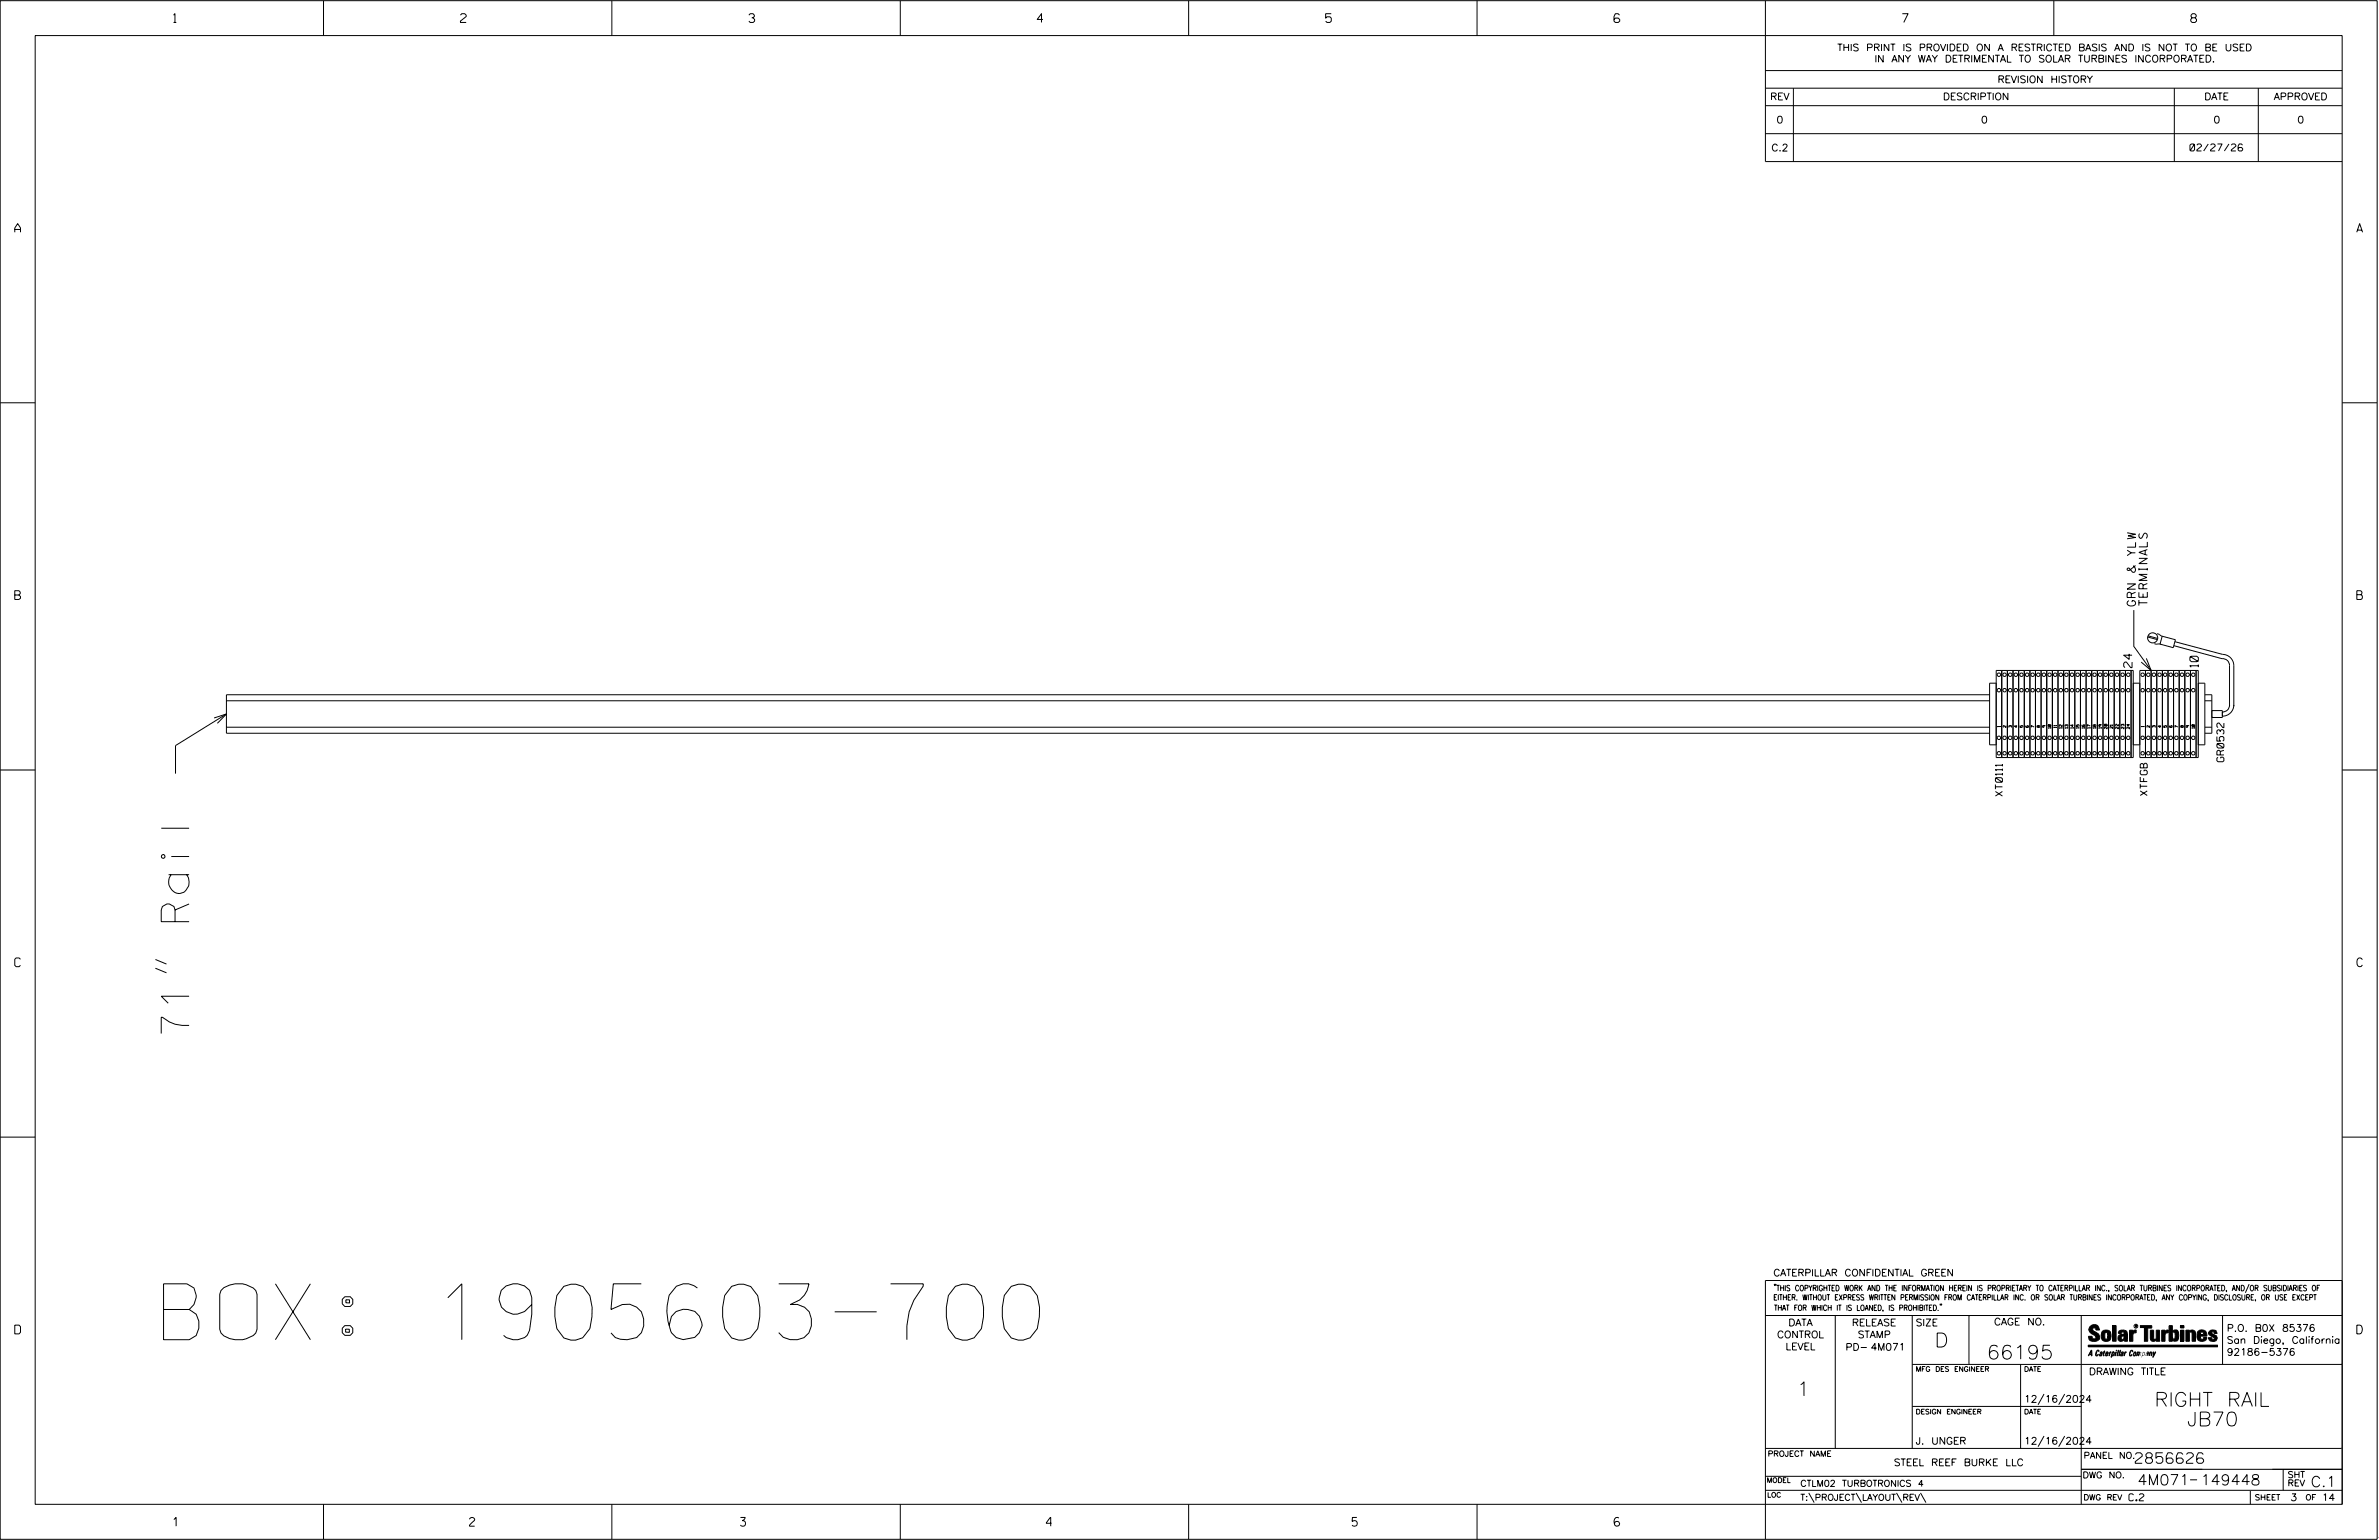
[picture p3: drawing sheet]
<svg xmlns="http://www.w3.org/2000/svg" width="864mm" height="559mm" viewBox="0 0 864 559" stroke-linecap="round" stroke-linejoin="round" font-family="sans-serif">
<defs><g id="words">
<text font-size="20.3" x="59.4" y="486.1">BOX: 1905603-700</text>
<text font-size="10.2" x="68.7" y="375" transform="rotate(-90 68.7 375)">71&quot; Rail</text>
<g font-size="5.1">
<text x="702.3" y="488.8">D</text>
<text x="721.2" y="493.2">66195</text>
<text x="652.2" y="506.5">1</text>
<text x="782.1" y="510.3">RIGHT RAIL</text>
<text x="793.9" y="517.4">JB70</text>
</g>
<g font-size="3.8">
<text x="775.1" y="531">2856626</text>
<text x="775.9" y="538.9">4M071</text>
<text x="798.8" y="538.9">149448</text>
<text x="838.8" y="539.5">C.1</text>
</g>
<g font-size="3.2">
<text x="63" y="8.2">1</text>
<text x="167.2" y="8.2">2</text>
<text x="271.8" y="8.2">3</text>
<text x="376.5" y="8.2">4</text>
<text x="481.2" y="8.2">5</text>
<text x="690.6" y="8.2">7</text>
<text x="795.3" y="8.2">8</text>
<text x="5.4" y="84.3">A</text>
<text x="855.5" y="84.3">A</text>
<text x="5.4" y="217.5">B</text>
<text x="855.6" y="217.5">B</text>
<text x="5.4" y="350.8">C</text>
<text x="855.6" y="350.8">C</text>
<text x="5.4" y="484">D</text>
<text x="855.6" y="484">D</text>
<text x="62.8" y="553.8">1</text>
<text x="170.4" y="553.8">2</text>
<text x="268.8" y="553.8">3</text>
<text x="379.8" y="553.8">4</text>
<text x="490.8" y="553.8">5</text>
<text x="585.9" y="553.8">6</text>
</g>
<g font-size="3">
<text x="775.2" y="219.9" transform="rotate(-90 775.2 219.9)">GRN &amp; YLW</text>
<text x="779.5" y="219.7" transform="rotate(-90 779.5 219.7)">TERMINALS</text>
<text x="774" y="242.2" transform="rotate(-90 774 242.2)">24</text>
<text x="798" y="242.1" transform="rotate(-90 798 242.1)">10</text>
</g>
<g font-size="2.5">
<text x="666.9" y="18.5">THIS PRINT IS PROVIDED ON A RESTRICTED BASIS AND IS NOT TO BE USED</text>
<text x="680.5" y="22.6">IN ANY WAY DETRIMENTAL TO SOLAR TURBINES INCORPORATED.</text>
<text x="725.1" y="30">REVISION HISTORY</text>
<text x="642.6" y="36.3">REV</text>
<text x="705.3" y="36.3">DESCRIPTION</text>
<text x="800.2" y="36.3">DATE</text>
<text x="825.4" y="36.3">APPROVED</text>
<text x="644.9" y="44.7">0</text>
<text x="719.1" y="44.7">0</text>
<text x="803.5" y="44.7">0</text>
<text x="834" y="44.7">0</text>
<text x="643" y="54.8">C.2</text>
<text x="795" y="54.8">02/27/26</text>
<text x="807.3" y="276.4" transform="rotate(-90 807.3 276.4)">GR0532</text>
<text x="726.9" y="288.8" transform="rotate(-90 726.9 288.8)">XT0111</text>
<text x="779.4" y="288.6" transform="rotate(-90 779.4 288.6)">XTFGB</text>
<text x="643.8" y="463">CATERPILLAR CONFIDENTIAL GREEN</text>
<text x="645.1" y="485.5">CONTROL</text>
<text x="649.2" y="481.1">DATA</text>
<text x="672.3" y="481.1">RELEASE</text>
<text x="674.4" y="485.5">STAMP</text>
<text x="695.4" y="481.1">SIZE</text>
<text x="723.8" y="480.8">CAGE NO.</text>
<text x="808.4" y="483.1">P.O. B0X 85376</text>
<text x="648.2" y="489.8">LEVEL</text>
<text x="669.9" y="490">PD- 4M071</text>
<text x="808.4" y="487.5">San Diego, California</text>
<text x="808.4" y="491.8">92186-5376</text>
<text x="758.3" y="498.9">DRAWING TITLE</text>
<text x="734.8" y="508.9">12/16/2024</text>
<text x="695.4" y="524.1">J. UNGER</text>
<text x="734.8" y="524.1">12/16/2024</text>
<text x="687.5" y="531.9">STEEL REEF BURKE LLC</text>
<text x="772.8" y="544.6">C.2</text>
<text x="831.4" y="544.6">3</text>
<text x="842.9" y="544.6">14</text>
</g>
<g font-size="2.3">
<text x="756.4" y="529.2">PANEL NO.</text>
<text x="653.5" y="539.4">CTLM02 TURBOTRONICS 4</text>
<text x="756" y="536.3">DWG NO.</text>
<text x="830.4" y="539.3">REV</text>
<text x="830.4" y="536.2">SHT</text>
<text x="653.5" y="544.5">T:\PROJECT\LAYOUT\REV\</text>
</g>
<g font-size="2">
<text x="643.8" y="468.4">&quot;THIS COPYRIGHTED WORK AND THE INFORMATION HEREIN IS PROPRIETARY TO CATERPILLAR INC., SOLAR TURBINES INCORPORATED, AND/OR SUBSIDIARIES OF</text>
<text x="643.8" y="471.8">EITHER. WITHOUT EXPRESS WRITTEN PERMISSION FROM CATERPILLAR INC. OR SOLAR TURBINES INCORPORATED, ANY COPYING, DISCLOSURE, OR USE EXCEPT</text>
<text x="644" y="475.6">THAT FOR WHICH IT IS LOANED, IS PROHIBITED.&quot;</text>
<text x="641.7" y="528.5">PROJECT NAME</text>
<text x="756.3" y="544.3">DWG REV</text>
<text x="818.5" y="544.3">SHEET</text>
<text x="836.9" y="544.3">OF</text>
</g>
<g font-size="1.8">
<text x="695.4" y="497.6">MFG DES ENGINEER</text>
<text x="734.8" y="497.6">DATE</text>
<text x="695.4" y="513.1">DESIGN ENGINEER</text>
<text x="734.8" y="513.1">DATE</text>
<text x="641.3" y="538">MODEL</text>
<text x="641.5" y="543.3">LOC</text>
</g>
<g font-size="1">
<text x="726.1" y="263.8" transform="rotate(-90 726.1 263.8)">1</text>
<text x="728.2" y="264" transform="rotate(-90 728.2 264)">2</text>
<text x="730.2" y="264" transform="rotate(-90 730.2 264)">3</text>
<text x="732.3" y="264" transform="rotate(-90 732.3 264)">4</text>
<text x="734.3" y="264" transform="rotate(-90 734.3 264)">5</text>
<text x="738.4" y="264" transform="rotate(-90 738.4 264)">7</text>
<text x="740.4" y="264" transform="rotate(-90 740.4 264)">8</text>
<text x="742.5" y="264" transform="rotate(-90 742.5 264)">9</text>
<text x="778.3" y="263.8" transform="rotate(-90 778.3 263.8)">1</text>
<text x="780.4" y="264" transform="rotate(-90 780.4 264)">2</text>
<text x="782.4" y="264" transform="rotate(-90 782.4 264)">3</text>
<text x="784.4" y="264" transform="rotate(-90 784.4 264)">4</text>
<text x="786.5" y="264" transform="rotate(-90 786.5 264)">5</text>
<text x="788.5" y="264" transform="rotate(-90 788.5 264)">6</text>
<text x="790.6" y="264" transform="rotate(-90 790.6 264)">7</text>
<text x="792.6" y="264" transform="rotate(-90 792.6 264)">8</text>
<text x="794.6" y="264" transform="rotate(-90 794.6 264)">9</text>
<text x="744.5" y="264.3" transform="rotate(-90 744.5 264.3)">10</text>
<text x="746.6" y="264.1" transform="rotate(-90 746.6 264.1)">11</text>
<text x="748.6" y="264.3" transform="rotate(-90 748.6 264.3)">12</text>
<text x="750.6" y="264.3" transform="rotate(-90 750.6 264.3)">13</text>
<text x="752.7" y="264.3" transform="rotate(-90 752.7 264.3)">14</text>
<text x="754.7" y="264.3" transform="rotate(-90 754.7 264.3)">15</text>
<text x="756.8" y="264.3" transform="rotate(-90 756.8 264.3)">16</text>
<text x="758.8" y="264.3" transform="rotate(-90 758.8 264.3)">17</text>
<text x="760.8" y="264.3" transform="rotate(-90 760.8 264.3)">18</text>
<text x="762.9" y="264.3" transform="rotate(-90 762.9 264.3)">19</text>
<text x="764.9" y="264.5" transform="rotate(-90 764.9 264.5)">20</text>
<text x="767" y="264.3" transform="rotate(-90 767 264.3)">21</text>
<text x="769" y="264.5" transform="rotate(-90 769 264.5)">22</text>
<text x="771" y="264.5" transform="rotate(-90 771 264.5)">23</text>
<text x="773.1" y="264.5" transform="rotate(-90 773.1 264.5)">24</text>
<text x="796.7" y="264.3" transform="rotate(-90 796.7 264.3)">10</text>
</g>
<text font-size=".9" x="775.1" y="481.7">R</text>
</g></defs>
<g fill="none" stroke="#000" stroke-width=".36">
<path d="M.1 .2h862.8v558.4h-862.8zM12.8 12.9h837.4v533h-837.4zM117.4 .2v12.7M222.1 .2v12.7M326.8 .2v12.7M431.5 .2v12.7M536.2 .2v12.7M587.9 5.5l-.5-.5h-1l-.5 1v1.7l.5 .4h1l.6-.4v-.6l-.6-.5h-1l-.5 .5M640.9 .2v58.4h209.3M745.6 .2v12.7M640.9 25.6h209.3M640.9 32h209.3"/>
<path d="M640.9 38.3h209.3M651 32v26.6M789.3 32v26.6M819.8 32v26.6M640.9 48.5h209.3M.1 146.2h12.7M850.2 146.2h12.7M774.6 221.4v13.1l6.3 8.8v31.6M779.1 238.9l1.8 4.4-3.6-3.1M779.6 231.1l3.5 1M779.8 230.7l3.4 1M782 233.6l2.3 .2"/>
<path d="M783 229.9l2.1 1M784.9 230.9l4.8 1.2-.8 2.9-4.8-1.3zM789.1 234.3l17.5 4.7a2.49 2.49 0 0 1 2.7 2.5v14.8M789.5 232.8l17.3 4.7a4.1 4.1 0 0 1 4.1 4v14.8M82.2 254.3h640M82.2 259.1l-18.5 11.4v10.2M722.2 252.1h-640v14h640M724.6 243.3h49.8v31.6h-49.8zM724.6 247.9h-2.4v22.4h2.4M726.7 243.3v31.6M728.7 243.3v31.6M730.7 243.3v31.6"/>
<path d="M732.8 243.3v31.6M734.8 243.3v31.6M736.9 243.3v31.6M738.9 243.3v31.6M740.9 243.3v31.6M743 243.3v31.6M745 243.3v31.6M747.1 243.3v31.6M749.1 243.3v31.6M751.2 243.3v31.6M753.2 243.3v31.6M755.2 243.3v31.6"/>
<path d="M757.3 243.3v31.6M759.3 243.3v31.6M761.4 243.3v31.6M763.4 243.3v31.6M765.4 243.3v31.6M767.5 243.3v31.6M769.5 243.3v31.6M771.6 243.3v31.6M773.6 243.3v31.6M774.4 247.9h2.4M776.8 243.3h21.2v31.6h-21.2zM778.8 243.3v31.6"/>
<path d="M782.9 243.3v31.6M785 243.3v31.6M787 243.3v31.6M789 243.3v31.6M791.1 243.3v31.6M793.1 243.3v31.6M795.2 243.3v31.6M797.2 243.3v31.6M798 247.9h2.4v22.4h-2.4M800.4 252.1h2.5v14h-2.5M800.4 254.3h2.5M802.9 257.8h3.8v2.6l-3.8-.1"/>
<path d="M809.3 255.8a2.48 2.48 0 0 1-2.6 2.5M810.9 255.8a4.1 4.1 0 0 1-4.2 4.1M.1 279.4h12.7M77.7 260.5l4.5-1.4-3.3 3.4M82.2 263.9h640M735.5 263.3l-.2 .5 .3 .1h.6l.2-.4h-.6l.2 .4M774.4 270.3h2.4M800.4 263.9h2.5M850.2 279.4h12.7M56.4 351.3l4 1.7M56.4 348.2l4 1.6M.1 412.6h12.7"/>
<path d="M850.2 412.6h12.7M640.9 477.3h209.3M644.2 466.1l-.1 .4M644.7 466.1l-.2 .4M666.2 477.3v48.3M694.2 477.3v48.3M704.4 473.3l-.1 .4M704.8 473.3l-.1 .4M714.8 477.3v17.8M755.5 477.3v68.6M806.8 477.3v17.8M816.5 466l-1.4 3.1"/>
<path d="M850.2 464.6h-209.3v94M850.2 464.8v81.1M694.2 495.1h156M733.5 495.1v30.5M758.6 481.4a2.02 2.02 0 0 1 3.1-.1l.5 1.3h-1.3l-.2-.6-.4-.2-.6 .1-.1 .4 .4 .7a2.46 2.46 0 0 1 2.2 2.9 2.83 2.83 0 0 1-3.8 .3l-.3-1.3h1.3l.2 .7 .6 .3 .5-.2 .2-.5-.4-.6-1.9-1.2-.4-.9zM759.2 491.3h-.7l.7-1.2v1.9h.2l-.1-2.1-1.3 2.1 .5-.5h.7M761.3 490l.3-.2 .4 .3-.1 .3-.3-.4-.4 .3-.3 1.6h.4l.4-.5-.3 .6-.4 .1-.3-.4zM762.6 490.6l.5-.1-.1 1.4h-.9a.74 .74 0 0 1 .9-.8l-.3 .7-.5 .1 .2-.5 .6-.2v-.5l-.7 .2zM763 483.2a2.17 2.17 0 0 1 3.1 0l.3 1.4-.3 1.5a2.17 2.17 0 0 1-3.1 0l-.3-1.5zM763.6 490.5l.4-.4 .2 .6h-.3l-.3 .9 .2 .4-.3-.1zM764.1 483.7l.5-.4 .4 .3v2.2l-.4 .2-.5-.2zM764.6 491.1l.6 .2v-.7l-.4-.1-.4 .6-.1 .8h.6"/>
<path d="M764.6 491.1l-.1 .8h.4M764.6 482.6v.8M764.8 490.7l.4 .1v.3h-.6zM765 491.5l-.1 .4zM766 490.5l-.5 1.5zM766 490.8l.4-.3-.4 .4M766.9 481h1.3v5.7h-1.3zM767 490.8l.5 .1-.3 .8-.4 .2zM767.3 490.5h-.5l-.5 2M767.3 490.5a.8 .8 0 0 1 .2 1 .8 .8 0 0 1-.9 .4l-.1 .6M767.3 490.5l-.1 .2M768.1 490.5l-.4 1.5z"/>
<path d="M768.2 489.9h.3l-.1 .2h-.2zM769 489.9l-.5 2.1zM769.7 489.9l-.6 2.1zM770.1 491.4l.5-.3-.5 .8zM770.4 491.9h.1M770.6 491.1l.1-.4-.7 .2 .1-.3 .6-.1 .2 .3-.5 1.1M770.6 491.1a.74 .74 0 0 0-.8 .8h.6M771 484.8h-.7l-.3 .6 .4 .7 .5-.3 .1-2.4h-.8l-.1 .4h-1.2a1.71 1.71 0 0 1 1.8-1.3 1.71 1.71 0 0 1 1.6 1.4v2.8h-1.1l-.1-.6M771 484.2l-1.5 .1a1.41 1.41 0 0 0 0 2.4l.5 .1 1.1-.7M771.2 486.1h-.1M771.4 490.5l.1 .3 .4-.3-.9 1.5zM771.5 490.8h.1"/>
<path d="M773 482.7h1.2v.5l.5-.5 .7-.1v1h-.6l-.5 .4-.1 2.7h-1.2zM773.3 490.3l.6-.4 .4 .2-.1 .4-.3-.4a1.28 1.28 0 0 0-.5 1.8l.6-.4-.1 .4-.8 .1zM774.7 490.8l.5-.3a.88 .88 0 0 1 .2 .9 .88 .88 0 0 1-.7 .7l-.2-.2zM774.8 490.9h.5l-.3 1h-.3l-.2-.2zM775.2 490.5l-.1 .2M776.8 481h4.3v.9h-1.5v4.8h-1.3M776.8 490.6l-.8 .2v-.3l-.4 1.5 .8-1.3v1.3l.3-1.2M779.3 491.1h.4M779.6 490.5h.3l-.3 1.4M779.6 490.7h.2l-.1 .4M779.7 491.1l-.1 .4M779.7 491.1l-.4 .2"/>
<path d="M780.1 492l.4-1.5 .1 .3 .3-.3 .3 .2-.3 1.3v-1.3l-.7 1.3M780.6 482.7h1.2v2.7l.1 .4 .4 .3 .4-.7v-2.7h1.2l.1 4h-1.3v-.5l-1.1 .6-.7-.3-.3-.7zM781.6 492.5l1-2-.8 1.3-.2-1.3-.2 2M784.7 482.7h1.2v.5l.5-.5 .7-.1v1h-.5l-.6 .4-.1 2.7h-1.2zM787.4 481h1.2v2a1.4 1.4 0 0 1 2.2 .2l.1 1.4-.4 1.9-1.5 .1-.4-.5v-1l.5 .9 .5-.3v-2.1l-.5-.4-.5 .7v2.8h-1.2zM791.5 482.7h1.3v4h-1.3zM791.5 481h1.3v.9h-1.3zM793.5 482.7h1.3v.4l.7-.5 1.1 .2 .4 .6v3.3h-1.2l-.3-3.4-.7 .2v3.2h-1.3zM794.8 483.1h.1M797.7 483.2a1.92 1.92 0 0 1 2.4-.5 1.92 1.92 0 0 1 1 2.1h-2.3v.8l.6 .5 .5-.3v-.5h1.2a1.83 1.83 0 0 1-2.1 1.4 1.83 1.83 0 0 1-1.5-2.1zM798.8 484.2v.6M799.1 483.4h.6l.2 .8h-1.1z"/>
<path d="M804.6 482.9a1.84 1.84 0 0 0-2.9 .8 3.3 3.3 0 0 0 2.2 1.9l-.5 .5-.4-.3-.1-.4h-1.2l.1 .6a1.92 1.92 0 0 0 2.9 .4M804.9 483.8h-1.2l-.2-.6-.5 .1-.1 .3 .1 .3 1.8 .9M805.1 488.1h-47.1v.6h47.1M694.2 510.3h61.3M742 505.8l-2.2 3.9M749.5 505.8l-2.2 3.9M640.9 525.6h209.2M640.9 535.7h114.6M742 521.1l-2.2 3.8M749.5 521.1l-2.2 3.8M755.5 533.2h94.7M795 537h2.6"/>
<path d="M828.8 533.2v7.6M117.4 545.9v12.7M222.1 545.9v12.7M326.8 545.9v12.7M431.5 545.9v12.7M536.2 545.9v12.7M640.9 540.8h209.3M656.6 541.7l2 3.5M673.8 541.7l1.9 3.5M688.4 541.7l2 3.5M697.2 541.7l1.9 3.5M816.9 541v4.9"/>
<path d="M863.5 558h.1"/>
<circle cx="781.4" cy="231.4" r="1.83"/>
<circle cx="725.6" cy="250.4" r=".64"/>
<circle cx="725.6" cy="244.8" r=".64"/>
<circle cx="727.7" cy="250.4" r=".64"/>
<circle cx="727.7" cy="244.8" r=".64"/>
<circle cx="729.7" cy="250.4" r=".64"/>
<circle cx="729.7" cy="244.8" r=".64"/>
<circle cx="731.8" cy="250.4" r=".64"/>
<circle cx="731.8" cy="244.8" r=".64"/>
<circle cx="733.8" cy="250.4" r=".64"/>
<circle cx="733.8" cy="244.8" r=".64"/>
<circle cx="735.9" cy="250.4" r=".64"/>
<circle cx="735.9" cy="244.8" r=".64"/>
<circle cx="737.9" cy="250.4" r=".64"/>
<circle cx="737.9" cy="244.8" r=".64"/>
<circle cx="739.9" cy="250.4" r=".64"/>
<circle cx="739.9" cy="244.8" r=".64"/>
<circle cx="742" cy="250.4" r=".64"/>
<circle cx="742" cy="244.8" r=".64"/>
<circle cx="744" cy="250.4" r=".64"/>
<circle cx="744" cy="244.8" r=".64"/>
<circle cx="746.1" cy="250.4" r=".64"/>
<circle cx="746.1" cy="244.8" r=".64"/>
<circle cx="748.1" cy="250.4" r=".64"/>
<circle cx="748.1" cy="244.8" r=".64"/>
<circle cx="750.1" cy="250.4" r=".63"/>
<circle cx="750.1" cy="244.8" r=".63"/>
<circle cx="752.2" cy="250.4" r=".64"/>
<circle cx="752.2" cy="244.8" r=".64"/>
<circle cx="754.2" cy="250.4" r=".64"/>
<circle cx="754.2" cy="244.8" r=".64"/>
<circle cx="756.2" cy="250.4" r=".64"/>
<circle cx="756.2" cy="244.8" r=".64"/>
<circle cx="758.3" cy="250.4" r=".64"/>
<circle cx="758.3" cy="244.8" r=".64"/>
<circle cx="760.3" cy="250.4" r=".64"/>
<circle cx="760.3" cy="244.8" r=".64"/>
<circle cx="762.4" cy="250.4" r=".63"/>
<circle cx="762.4" cy="244.8" r=".63"/>
<circle cx="764.4" cy="250.4" r=".64"/>
<circle cx="764.4" cy="244.8" r=".64"/>
<circle cx="766.4" cy="250.4" r=".64"/>
<circle cx="766.4" cy="244.8" r=".64"/>
<circle cx="768.5" cy="250.4" r=".64"/>
<circle cx="768.5" cy="244.8" r=".64"/>
<circle cx="770.5" cy="250.4" r=".64"/>
<circle cx="770.5" cy="244.8" r=".64"/>
<circle cx="772.6" cy="250.4" r=".64"/>
<circle cx="772.6" cy="244.8" r=".64"/>
<circle cx="777.8" cy="250.4" r=".64"/>
<circle cx="777.8" cy="244.8" r=".64"/>
<circle cx="779.9" cy="250.4" r=".64"/>
<circle cx="779.9" cy="244.8" r=".64"/>
<circle cx="781.9" cy="250.4" r=".64"/>
<circle cx="781.9" cy="244.8" r=".64"/>
<circle cx="783.9" cy="250.4" r=".64"/>
<circle cx="783.9" cy="244.8" r=".64"/>
<circle cx="786" cy="250.4" r=".63"/>
<circle cx="786" cy="244.8" r=".63"/>
<circle cx="788" cy="250.4" r=".64"/>
<circle cx="788" cy="244.8" r=".64"/>
<circle cx="790" cy="250.4" r=".64"/>
<circle cx="790" cy="244.8" r=".64"/>
<circle cx="792.1" cy="250.4" r=".64"/>
<circle cx="792.1" cy="244.8" r=".64"/>
<circle cx="794.1" cy="250.4" r=".64"/>
<circle cx="794.1" cy="244.8" r=".64"/>
<circle cx="796.2" cy="250.4" r=".64"/>
<circle cx="796.2" cy="244.8" r=".64"/>
<circle cx="725.6" cy="273.3" r=".64"/>
<circle cx="725.6" cy="267.7" r=".64"/>
<circle cx="727.7" cy="267.7" r=".64"/>
<circle cx="727.7" cy="273.3" r=".64"/>
<circle cx="729.7" cy="267.7" r=".64"/>
<circle cx="729.7" cy="273.3" r=".64"/>
<circle cx="731.8" cy="267.7" r=".64"/>
<circle cx="731.8" cy="273.3" r=".64"/>
<circle cx="733.8" cy="273.3" r=".64"/>
<circle cx="733.8" cy="267.7" r=".64"/>
<circle cx="735.9" cy="267.7" r=".64"/>
<circle cx="735.9" cy="273.3" r=".64"/>
<circle cx="737.9" cy="267.7" r=".64"/>
<circle cx="737.9" cy="273.3" r=".64"/>
<circle cx="739.9" cy="267.7" r=".64"/>
<circle cx="739.9" cy="273.3" r=".64"/>
<circle cx="742" cy="267.7" r=".64"/>
<circle cx="742" cy="273.3" r=".64"/>
<circle cx="744" cy="273.3" r=".64"/>
<circle cx="744" cy="267.7" r=".64"/>
<circle cx="746.1" cy="267.7" r=".64"/>
<circle cx="746.1" cy="273.3" r=".64"/>
<circle cx="748.1" cy="273.3" r=".64"/>
<circle cx="748.1" cy="267.7" r=".64"/>
<circle cx="750.1" cy="273.3" r=".63"/>
<circle cx="750.1" cy="267.7" r=".63"/>
<circle cx="752.2" cy="267.7" r=".64"/>
<circle cx="752.2" cy="273.3" r=".64"/>
<circle cx="754.2" cy="267.7" r=".64"/>
<circle cx="754.2" cy="273.3" r=".64"/>
<circle cx="756.2" cy="267.7" r=".64"/>
<circle cx="756.2" cy="273.3" r=".64"/>
<circle cx="758.3" cy="267.7" r=".64"/>
<circle cx="758.3" cy="273.3" r=".64"/>
<circle cx="760.3" cy="267.7" r=".64"/>
<circle cx="760.3" cy="273.3" r=".64"/>
<circle cx="762.4" cy="267.7" r=".63"/>
<circle cx="762.4" cy="273.3" r=".63"/>
<circle cx="764.4" cy="273.3" r=".64"/>
<circle cx="764.4" cy="267.7" r=".64"/>
<circle cx="766.4" cy="267.7" r=".64"/>
<circle cx="766.4" cy="273.3" r=".64"/>
<circle cx="768.5" cy="267.7" r=".64"/>
<circle cx="768.5" cy="273.3" r=".64"/>
<circle cx="770.5" cy="267.7" r=".64"/>
<circle cx="770.5" cy="273.3" r=".64"/>
<circle cx="772.6" cy="273.3" r=".64"/>
<circle cx="772.6" cy="267.7" r=".64"/>
<circle cx="777.8" cy="267.7" r=".64"/>
<circle cx="777.8" cy="273.3" r=".64"/>
<circle cx="779.9" cy="273.3" r=".64"/>
<circle cx="779.9" cy="267.7" r=".64"/>
<circle cx="781.9" cy="273.3" r=".64"/>
<circle cx="781.9" cy="267.7" r=".64"/>
<circle cx="783.9" cy="267.7" r=".64"/>
<circle cx="783.9" cy="273.3" r=".64"/>
<circle cx="786" cy="267.7" r=".63"/>
<circle cx="786" cy="273.3" r=".63"/>
<circle cx="788" cy="267.7" r=".64"/>
<circle cx="788" cy="273.3" r=".64"/>
<circle cx="790" cy="267.7" r=".64"/>
<circle cx="790" cy="273.3" r=".64"/>
<circle cx="792.1" cy="267.7" r=".64"/>
<circle cx="792.1" cy="273.3" r=".64"/>
<circle cx="794.1" cy="267.7" r=".64"/>
<circle cx="794.1" cy="273.3" r=".64"/>
<circle cx="796.2" cy="267.7" r=".64"/>
<circle cx="796.2" cy="273.3" r=".64"/>
<circle cx="775.4" cy="481.2" r=".69"/>
</g>
<g fill="#000">
<path d="M768.1 490.5l-.4 1.5zM768.2 489.9h.3l-.1 .2h-.2zM769 489.9l-.5 2.1zM769.7 489.9l-.6 2.1zM791.5 481h1.3v.9h-1.3zM791.5 482.7h1.3v4h-1.3zM758 488.1h47.1v.6h-47.1z"/>
<path d="M759.2 489.9l-1.2 2.1 .5-.5h.7v.5h.2zM759.2 490.1v1.2h-.7z" fill-rule="evenodd"/>
<path d="M758.6 481.4a2.02 2.02 0 0 1 3.1-.1l.5 1.3h-1.3l-.2-.6-.4-.2-.6 .1-.1 .4 .4 .7a2.46 2.46 0 0 1 2.2 2.9 2.83 2.83 0 0 1-3.8 .3l-.3-1.3h1.3l.2 .7 .6 .3 .5-.2 .2-.5-.4-.6-1.9-1.2-.4-.9z" fill-rule="evenodd"/>
<path d="M761.3 490l.3-.2 .4 .3-.1 .3-.3-.4-.4 .3-.3 1.6h.4l.4-.5-.3 .6-.4 .1-.3-.4z" fill-rule="evenodd"/>
<path d="M762.6 490.6l.5-.1-.1 1.4h-.9a.74 .74 0 0 1 .9-.8l-.6 .3-.2 .5 .5-.1 .3-.6v-.5l-.7 .2z" fill-rule="evenodd"/>
<path d="M763.6 490.5l.4-.4 .2 .6h-.3l-.3 .9 .2 .4-.3-.1z" fill-rule="evenodd"/>
<path d="M764.8 490.5l.5 .3-.1 .5h-.6l.6-.2v-.3l-.4-.1-.3 1.2h.4l.3-.4-.6 .6-.3-.2v-.4z" fill-rule="evenodd"/>
<path d="M763 483.2a2.17 2.17 0 0 1 3.1 0l.3 1.4-.3 1.5a2.17 2.17 0 0 1-3.1 0l-.3-1.5zM764.1 483.7v2.1l.5 .2 .4-.2v-2.2l-.4-.3z" fill-rule="evenodd"/>
<path d="M766 490.5v.3l.4-.1-.4 .2-.5 1.1z" fill-rule="evenodd"/>
<path d="M766.8 490.5l-.5 2 .3-.6a.71 .71 0 0 0 .9-.5 .71 .71 0 0 0-.4-.9zM767 490.8l.5 .1-.3 .8-.4 .2z" fill-rule="evenodd"/>
<path d="M766.9 481h1.3v5.7h-1.3z" fill-rule="evenodd"/>
<path d="M770.1 490.6l.6-.1 .2 .3-.4 1.2-.5 .1-.2-.5 .3-.5h.5l-.7 .5v.3l.4-.1 .4-.9-.5-.2-.2 .2z" fill-rule="evenodd"/>
<path d="M769.4 482.8l-.5 1h1.2l.1-.4h.8v.8l-1.5 .1a1.41 1.41 0 0 0 0 2.4l.5 .1 1.1-.7 .1 .6h1.1v-2.8a1.79 1.79 0 0 0-2.4-1.2zM770.3 484.8h.7l-.1 1-.5 .3-.4-.7z" fill-rule="evenodd"/>
<path d="M771.4 490.5l.1 .3 .4-.3-.9 1.5z" fill-rule="evenodd"/>
<path d="M773 482.7h1.2v.5l.5-.5 .7-.1v1h-.6l-.5 .4-.1 2.7h-1.2z" fill-rule="evenodd"/>
<path d="M773.3 490.3l.6-.4 .4 .2-.1 .4-.3-.4a1.28 1.28 0 0 0-.5 1.8l.6-.4-.3 .5h-.6z" fill-rule="evenodd"/>
<path d="M774.7 490.8l-.2 1.1h.7a.96 .96 0 0 0 0-1.4zM774.8 490.9h.5l-.1 .6-.5 .4-.2-.2z" fill-rule="evenodd"/>
<path d="M776 490.5v.3l.4-.3 .2 .3 .7-.2-.3 1.4v-1.3l-.6 1.3v-1.3l-.8 1.3z" fill-rule="evenodd"/>
<path d="M776.8 481h4.3v.9h-1.5v4.8h-1.3v-4.8h-1.5z" fill-rule="evenodd"/>
<path d="M777.9 490.5l-.5 2 .3-.6a.71 .71 0 0 0 .9-.5 .71 .71 0 0 0-.4-.9zM778.1 490.8l.3-.1 .1 .4-.5 .8-.2-.5z" fill-rule="evenodd"/>
<path d="M779.3 490.6l.6-.1-.3 1.5-.7-.1a.67 .67 0 0 1 .8-.8l-.6 .3-.1 .5 .4-.1 .4-.9-.4-.2-.3 .2z" fill-rule="evenodd"/>
<path d="M780.5 490.5l.1 .3 .3-.3 .3 .2-.3 1.3v-1.3l-.8 1.3z" fill-rule="evenodd"/>
<path d="M780.6 482.7h1.2v2.7l.1 .4 .4 .3 .4-.7v-2.7h1.2l.1 4h-1.3v-.5l-1.1 .6-.7-.3-.3-.7z" fill-rule="evenodd"/>
<path d="M781.6 490.5l.2 1.3 .8-1.3-1.2 2z" fill-rule="evenodd"/>
<path d="M784.7 482.7h1.2v.5l.5-.5 .7-.1v1h-.5l-.6 .4-.1 2.7h-1.2z" fill-rule="evenodd"/>
<path d="M787.4 481h1.2v2a1.4 1.4 0 0 1 2.2 .2l.1 1.4-.4 1.9-1.5 .1-.4-.5v-1l.5 .9 .5-.3v-2.1l-.5-.4-.5 .7v2.8h-1.2z" fill-rule="evenodd"/>
<path d="M793.5 482.7h1.3v.4a1.29 1.29 0 0 1 2.2 .3v3.3h-1.2l-.3-3.4-.7 .2v3.2h-1.3z" fill-rule="evenodd"/>
<path d="M797.7 483.2a1.92 1.92 0 0 1 2.4-.5 1.92 1.92 0 0 1 1 2.1h-2.3v.8l.6 .5 .5-.3v-.5h1.2a1.83 1.83 0 0 1-2.1 1.4 1.83 1.83 0 0 1-1.5-2.1zM799.1 483.4l-.3 .8h1.1l-.2-.8z" fill-rule="evenodd"/>
<path d="M801.9 483.2a1.94 1.94 0 0 1 3 .1v.5h-1.2l-.2-.6-.5 .1-.1 .3 .1 .3 1.8 .9a1.2 1.2 0 0 1 .1 1.3 1.2 1.2 0 0 1-1.2 .7l-1.6-.4-.4-1h1.2l.1 .4 .4 .3 .5-.5a3.3 3.3 0 0 1-2.2-1.9z" fill-rule="evenodd"/>
<circle cx="761.4" cy="492" r=".07"/>
<circle cx="762.2" cy="485.1" r=".07"/>
<circle cx="769.3" cy="492" r=".07"/>
<circle cx="773.1" cy="486.7" r=".07"/>
<circle cx="791.5" cy="486.7" r=".07"/>
<circle cx="791.5" cy="481" r=".07"/>
<circle cx="794.8" cy="486.7" r=".07"/>
</g>
<use href="#words"/>
</svg>
